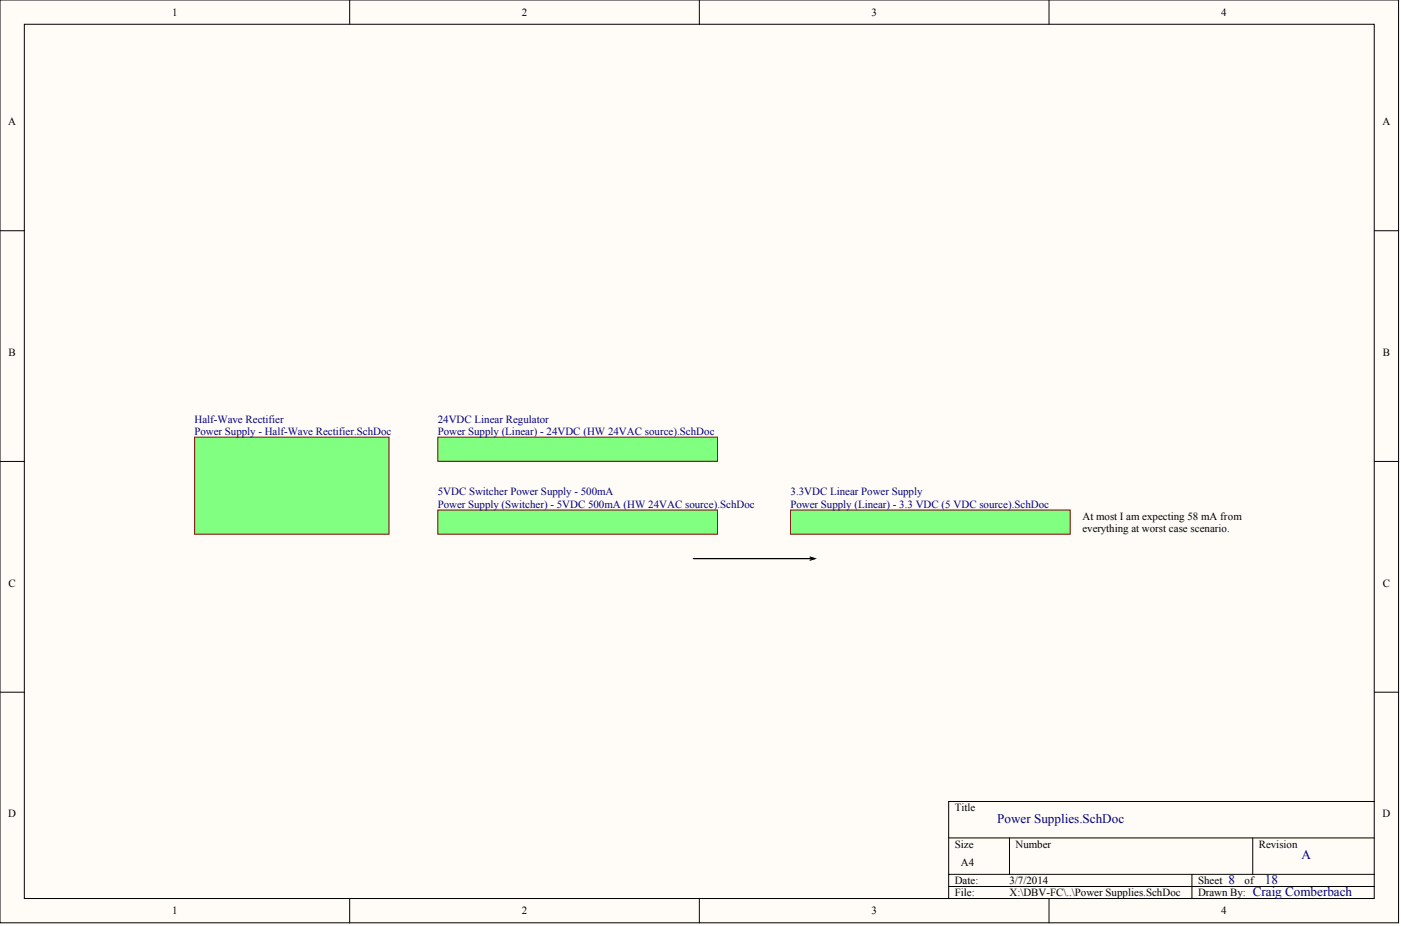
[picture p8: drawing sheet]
<svg xmlns="http://www.w3.org/2000/svg" width="244mm" height="161mm" viewBox="0 0 244 161" stroke-linecap="round" stroke-linejoin="round" font-family="sans-serif">
<defs><g id="words">
<g font-size="2.3" fill="#000080">
<text x="173.5" y="143.3">Power Supplies.SchDoc</text>
<text x="226.4" y="149.6">A</text>
<text x="213.7" y="153.9">8</text>
<text x="218" y="156">Craig Comberbach</text>
<text x="220.1" y="153.9">18</text>
</g>
<g font-size="1.9">
<text x="29.9" y="2.7">1</text>
<text x="90.8" y="2.7">2</text>
<text x="151.6" y="2.7">3</text>
<text x="212.5" y="2.7">4</text>
<text x="1.4" y="21.8">A</text>
<text x="240.6" y="21.8">A</text>
<text x="1.5" y="61.9">B</text>
<text x="240.6" y="61.9">B</text>
<text x="188.3" y="90.5">At most I am expecting 58 mA from</text>
<text x="188.3" y="92.6">everything at worst case scenario.</text>
<text x="1.5" y="102.1">C</text>
<text x="240.6" y="102.1">C</text>
<text x="1.4" y="142.3">D</text>
<text x="166.1" y="141.2">Title</text>
<text x="240.6" y="142.3">D</text>
<text x="166.1" y="147.6">Size</text>
<text x="176.7" y="147.6">Number</text>
<text x="219" y="147.6">Revision</text>
<text x="166.1" y="153.9">Date:</text>
<text x="167.2" y="150.7">A4</text>
<text x="175.6" y="153.9">3/7/2014</text>
<text x="208.4" y="153.9">Sheet</text>
<text x="216.5" y="153.9">of</text>
<text x="29.9" y="159.2">1</text>
<text x="90.8" y="159.2">2</text>
<text x="151.6" y="159.2">3</text>
<text x="166.1" y="156">File:</text>
<text x="175.6" y="156">X:\DBV-FC\..\Power Supplies.SchDoc</text>
<text x="208.4" y="156">Drawn By:</text>
<text x="212.5" y="159.2">4</text>
</g>
<g font-size="1.9" fill="#000080">
<text x="33.9" y="73.6">Half-Wave Rectifier</text>
<text x="33.9" y="75.7">Power Supply - Half-Wave Rectifier.SchDoc</text>
<text x="76.2" y="73.6">24VDC Linear Regulator</text>
<text x="76.2" y="75.7">Power Supply (Linear) - 24VDC (HW 24VAC source).SchDoc</text>
<text x="76.2" y="86.3">5VDC Switcher Power Supply - 500mA</text>
<text x="76.2" y="88.4">Power Supply (Switcher) - 5VDC 500mA (HW 24VAC source).SchDoc</text>
<text x="137.6" y="86.3">3.3VDC Linear Power Supply</text>
<text x="137.6" y="88.4">Power Supply (Linear) - 3.3 VDC (5 VDC source).SchDoc</text>
</g>
</g></defs>
<g fill="#fffcf8" stroke="#000" stroke-width=".17">
<path d="M0 0h243.3v160.7h-243.3z"/>
<path d="M4.2 4.2h234.9v152.2h-234.9z"/>
</g>
<g fill="none" stroke="#000" stroke-width=".17">
<path d="M60.8 0v4.2M121.7 0v4.2M182.5 0v4.2M0 40.2h4.2M239.1 40.2h4.3M0 80.3h4.2M239.1 80.3h4.3M0 120.5h4.2M239.1 120.5h4.3M239.1 139.5h-74v17M60.8 156.5v4.2M121.7 156.5v4.2"/>
<path d="M165.1 145.9h74M165.1 152.2h74M165.1 154.3h74M175.6 145.9v6.3M182.5 156.5v4.2M207.4 152.2v4.3M218 145.9v6.3"/>
</g>
<g fill="#80ff80" stroke="#800000" stroke-width=".17">
<path d="M76.2 76.1h48.6v4.2h-48.6z"/>
<path d="M137.6 88.8h48.6v4.2h-48.6z"/>
<path d="M33.9 76.1h33.8v16.9h-33.8z"/>
</g>
<path d="M120.6 97.3h21.2M140.9 97l.9 .3-.9 .2" fill="none" stroke="#000" stroke-width=".21"/>
<path d="M76.2 88.8h48.6v4.2h-48.6z" fill="#80ff80" stroke="#800000" stroke-width=".17"/>
<use href="#words"/>
</svg>
